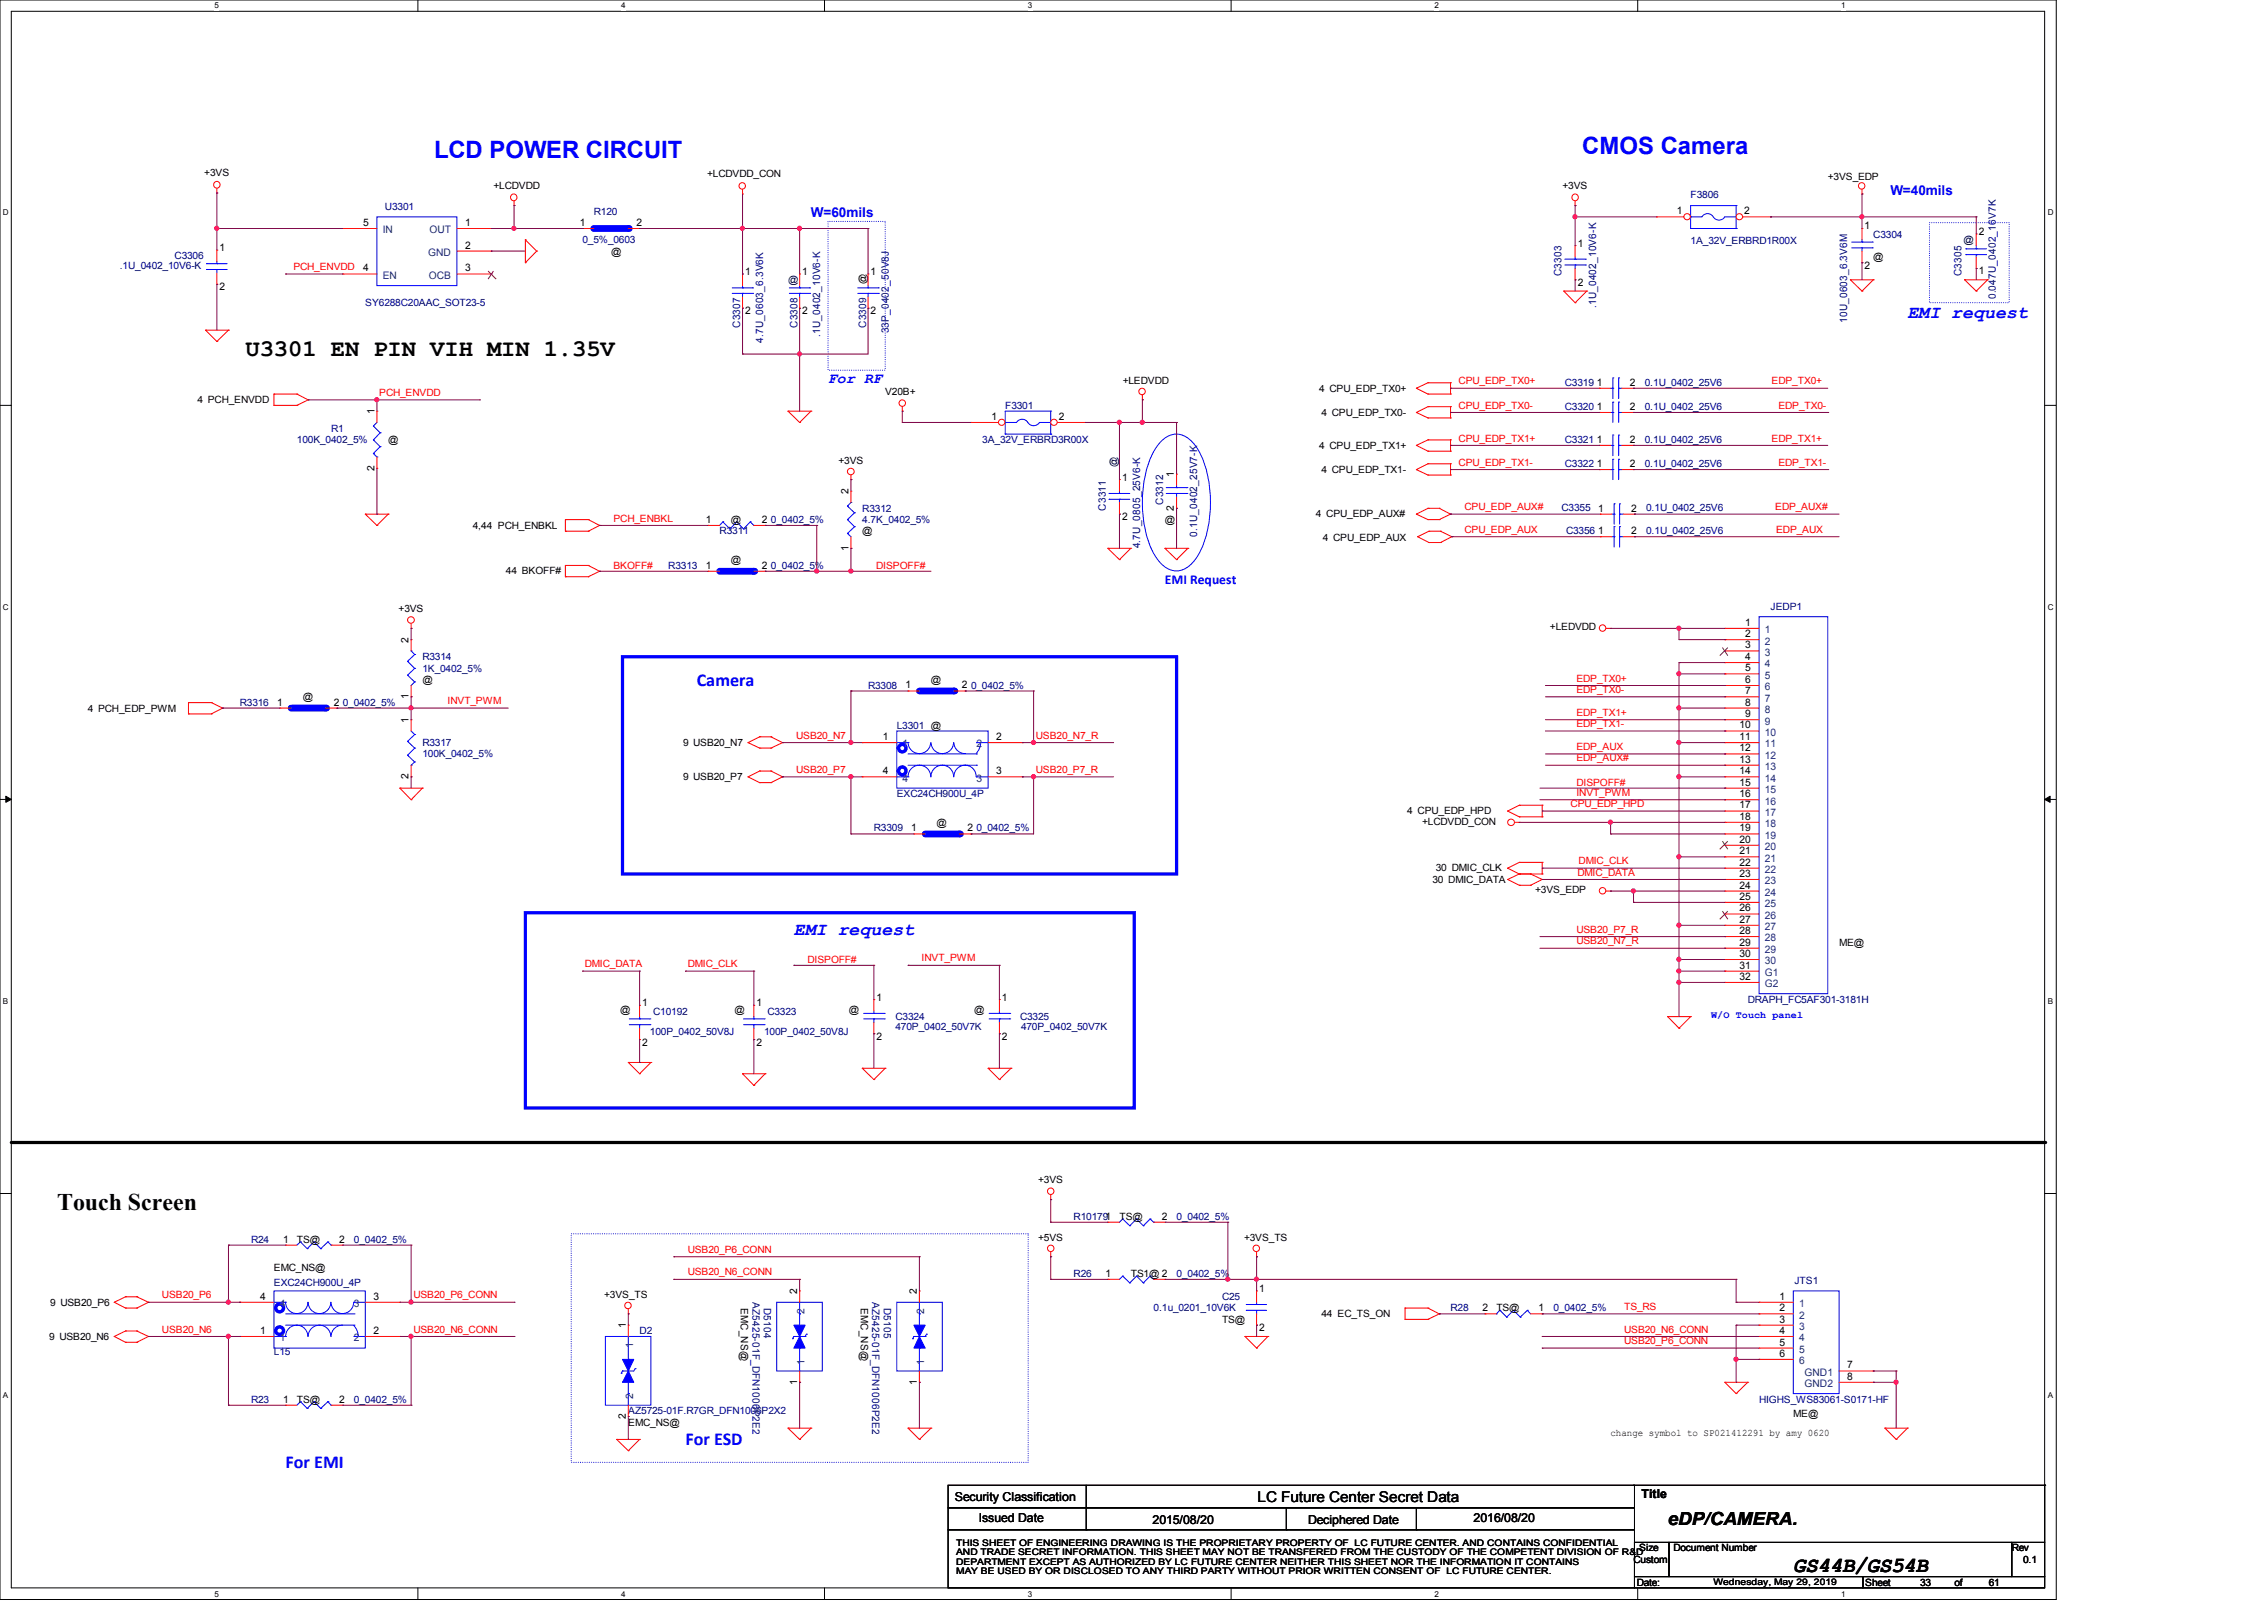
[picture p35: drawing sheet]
<svg xmlns="http://www.w3.org/2000/svg" width="297mm" height="210mm" viewBox="0 0 297 210" stroke-linecap="round" stroke-linejoin="round" font-family="sans-serif">
<defs><g id="words">
<g font-size="3.1" fill="#00f">
<text x="56.9" y="20.7">LCD POWER CIRCUIT</text>
<text x="207.6" y="20.2">CMOS Camera</text>
</g>
<g font-size="3.1">
<text x="32.2" y="46.7">U3301 EN PIN VIH MIN 1.35V</text>
<text x="7.5" y="158.7">Touch Screen</text>
</g>
<text font-size="2.8" x="235.3" y="206.2">GS44B/GS54B</text>
<g font-size="2.4" fill="#00f">
<text x="250.2" y="41.7">EMI request</text>
<text x="91.4" y="89.9">Camera</text>
<text x="104.1" y="122.6">EMI request</text>
<text x="89.9" y="189.6">For ESD</text>
<text x="37.5" y="192.5">For EMI</text>
</g>
<text font-size="2.4" x="218.8" y="200">eDP/CAMERA.</text>
<text font-size="1.9" fill="#00f" x="108.6" y="50.2">For RF</text>
<text font-size="1.9" x="165" y="197">LC Future Center Secret Data</text>
<g font-size="1.8" fill="#00f">
<text x="106.4" y="28.4">W=60mils</text>
<text x="248" y="25.6">W=40mils</text>
<text x="152.8" y="76.6">EMI Request</text>
</g>
<g font-size="1.6">
<text x="125.3" y="196.9">Security Classification</text>
<text x="215.3" y="196.5">Title</text>
<text x="128.4" y="199.7">Issued Date</text>
<text x="151.2" y="199.9">2015/08/20</text>
<text x="171.6" y="199.9">Deciphered Date</text>
<text x="193.3" y="199.7">2016/08/20</text>
</g>
<g font-size="1.4">
<text x="47.6" y="29.6">5</text>
<text x="61" y="29.6">1</text>
<text x="76.1" y="29.6">1</text>
<text x="83.5" y="29.6">2</text>
<text x="220" y="28.1">1</text>
<text x="228.8" y="28.1">2</text>
<text x="28.8" y="32.9">1</text>
<text x="47.6" y="35.6">4</text>
<text x="61" y="32.6">2</text>
<text x="61" y="35.6">3</text>
<text x="207" y="32.3">1</text>
<text x="244.6" y="30.1">1</text>
<text x="244.6" y="35.2">2</text>
<text x="259.6" y="36">1</text>
<text x="259.6" y="30.9">2</text>
<text x="28.8" y="38.1">2</text>
<text x="97.7" y="36.1">1</text>
<text x="97.7" y="41.2">2</text>
<text x="105.2" y="36.1">1</text>
<text x="105.2" y="41.2">2</text>
<text x="114.2" y="36.1">1</text>
<text x="114.2" y="41.2">2</text>
<text x="207" y="37.5">2</text>
<text x="209.5" y="53.8">1</text>
<text x="209.5" y="50.6">1</text>
<text x="213.8" y="53.8">2</text>
<text x="213.8" y="50.6">2</text>
<text x="130" y="55.1">1</text>
<text x="138.9" y="55.1">2</text>
<text x="209.5" y="58.1">1</text>
<text x="213.8" y="58.1">2</text>
<text x="147.2" y="63.1">1</text>
<text x="209.5" y="61.3">1</text>
<text x="213.8" y="61.3">2</text>
<text x="92.6" y="68.6">1</text>
<text x="99.9" y="68.6">2</text>
<text x="147.2" y="68.2">2</text>
<text x="209.6" y="67.1">1</text>
<text x="209.6" y="70.1">1</text>
<text x="214" y="67.1">2</text>
<text x="214" y="70.1">2</text>
<text x="92.6" y="74.6">1</text>
<text x="99.9" y="74.6">2</text>
<text x="228.9" y="82.1">1</text>
<text x="228.9" y="83.6">2</text>
<text x="228.9" y="85">3</text>
<text x="228.9" y="86.6">4</text>
<text x="228.9" y="88.1">5</text>
<text x="228.9" y="89.6">6</text>
<text x="36.4" y="92.5">1</text>
<text x="43.8" y="92.5">2</text>
<text x="118.8" y="90.3">1</text>
<text x="126.2" y="90.3">2</text>
<text x="228.2" y="95.5">10</text>
<text x="228.9" y="91.1">7</text>
<text x="228.9" y="92.5">8</text>
<text x="228.9" y="94.1">9</text>
<text x="115.8" y="97.1">1</text>
<text x="115.8" y="101.6">4</text>
<text x="130.7" y="97.1">2</text>
<text x="130.7" y="101.6">3</text>
<text x="228.2" y="97.1">11</text>
<text x="228.2" y="98.6">12</text>
<text x="228.2" y="100">13</text>
<text x="228.2" y="101.6">14</text>
<text x="228.2" y="103">15</text>
<text x="228.2" y="104.6">16</text>
<text x="228.2" y="106">17</text>
<text x="228.2" y="107.5">18</text>
<text x="119.5" y="109.1">1</text>
<text x="126.9" y="109.1">2</text>
<text x="228.2" y="109.1">19</text>
<text x="228.2" y="110.5">20</text>
<text x="228.2" y="112.1">21</text>
<text x="228.2" y="113.5">22</text>
<text x="228.2" y="115">23</text>
<text x="228.2" y="116.5">24</text>
<text x="228.2" y="118">25</text>
<text x="228.2" y="119.5">26</text>
<text x="228.2" y="121">27</text>
<text x="228.2" y="122.5">28</text>
<text x="228.2" y="124">29</text>
<text x="228.2" y="125.5">30</text>
<text x="84.2" y="132">1</text>
<text x="99.2" y="132">1</text>
<text x="115" y="131.3">1</text>
<text x="131.4" y="131.3">1</text>
<text x="228.2" y="127">31</text>
<text x="228.2" y="128.5">32</text>
<text x="84.2" y="137.2">2</text>
<text x="99.2" y="137.2">2</text>
<text x="115" y="136.4">2</text>
<text x="131.4" y="136.4">2</text>
<text x="152.4" y="160">2</text>
<text x="37.1" y="163">1</text>
<text x="44.5" y="163">2</text>
<text x="145" y="167.5">1</text>
<text x="34.1" y="170.5">4</text>
<text x="49" y="170.5">3</text>
<text x="165.2" y="169.5">1</text>
<text x="194.5" y="172">2</text>
<text x="201.8" y="172">1</text>
<text x="233.4" y="170.5">1</text>
<text x="233.4" y="172">2</text>
<text x="233.4" y="173.5">3</text>
<text x="34.1" y="175">1</text>
<text x="49" y="175">2</text>
<text x="165.2" y="174.6">2</text>
<text x="233.4" y="175">4</text>
<text x="233.4" y="176.5">5</text>
<text x="233.4" y="178">6</text>
<text x="242.3" y="179.5">7</text>
<text x="37.1" y="184">1</text>
<text x="44.5" y="184">2</text>
<text x="242.3" y="181">8</text>
</g>
<g font-size="1.4" fill="#004080">
<text x="50.2" y="30.6">IN</text>
<text x="56.2" y="33.6">GND</text>
<text x="56.3" y="30.6">OUT</text>
<text x="50.2" y="36.6">EN</text>
<text x="56.3" y="36.6">OCB</text>
<text x="231.5" y="83.1">1</text>
<text x="231.5" y="84.5">2</text>
<text x="231.5" y="86">3</text>
<text x="231.5" y="87.5">4</text>
<text x="231.5" y="89">5</text>
<text x="231.5" y="90.6">6</text>
<text x="231.5" y="92">7</text>
<text x="231.5" y="93.5">8</text>
<text x="231.5" y="95">9</text>
<text x="118.4" y="98">1</text>
<text x="128.1" y="98">2</text>
<text x="231.5" y="96.5">10</text>
<text x="231.5" y="98">11</text>
<text x="231.5" y="99.5">12</text>
<text x="231.5" y="101">13</text>
<text x="118.4" y="102.5">4</text>
<text x="128.1" y="102.5">3</text>
<text x="231.5" y="102.5">14</text>
<text x="231.5" y="104">15</text>
<text x="231.5" y="105.5">16</text>
<text x="231.5" y="107">17</text>
<text x="231.5" y="108.5">18</text>
<text x="231.5" y="110">19</text>
<text x="231.5" y="111.5">20</text>
<text x="231.5" y="113">21</text>
<text x="231.5" y="114.5">22</text>
<text x="231.5" y="116">23</text>
<text x="231.5" y="117.5">24</text>
<text x="231.5" y="119">25</text>
<text x="231.5" y="120.5">26</text>
<text x="231.5" y="122">27</text>
<text x="231.5" y="123.5">28</text>
<text x="231.5" y="125">29</text>
<text x="231.5" y="126.5">30</text>
<text x="231.5" y="128">G1</text>
<text x="231.5" y="129.5">G2</text>
<text x="36.7" y="171.5">4</text>
<text x="46.4" y="171.5">3</text>
<text x="236" y="171.5">1</text>
<text x="236" y="173">2</text>
<text x="36.7" y="175.9">1</text>
<text x="46.4" y="175.9">2</text>
<text x="236" y="174.5">3</text>
<text x="236" y="175.9">4</text>
<text x="236" y="177.5">5</text>
<text x="236" y="178.9">6</text>
<text x="236.7" y="180.5">GND1</text>
<text x="236.7" y="181.9">GND2</text>
</g>
<g font-size="1.3">
<text x="26.8" y="23">+3VS</text>
<text x="92.8" y="23.2">+LCDVDD_CON</text>
<text x="239.8" y="23.7">+3VS_EDP</text>
<text x="64.7" y="24.8">+LCDVDD</text>
<text x="205" y="24.8">+3VS</text>
<text x="80.2" y="33.4">@</text>
<text x="245.7" y="34.1">@</text>
<text x="113.6" y="37.3" transform="rotate(-90 113.6 37.3)">@</text>
<text x="25.9" y="52.9">4 PCH_ENVDD</text>
<text x="116.1" y="51.8">V20B+</text>
<text x="147.3" y="50.3">+LEDVDD</text>
<text x="173.1" y="51.4">4 CPU_EDP_TX0+</text>
<text x="49.1" y="54.4" transform="rotate(-90 49.1 54.4)">1</text>
<text x="50.9" y="58.1">@</text>
<text x="173.1" y="58.9">4 CPU_EDP_TX1+</text>
<text x="173.4" y="54.5">4 CPU_EDP_TX0-</text>
<text x="49.1" y="61.8" transform="rotate(-90 49.1 61.8)">2</text>
<text x="110" y="60.8">+3VS</text>
<text x="111.3" y="64.9" transform="rotate(-90 111.3 64.9)">2</text>
<text x="154" y="62.6" transform="rotate(-90 154 62.6)">1</text>
<text x="173.4" y="62">4 CPU_EDP_TX1-</text>
<text x="62" y="69.3">4,44 PCH_ENBKL</text>
<text x="95.9" y="68.6">@</text>
<text x="113.1" y="70.1">@</text>
<text x="152.8" y="68.6">@</text>
<text x="154" y="67" transform="rotate(-90 154 67)">2</text>
<text x="172.6" y="67.9">4 CPU_EDP_AUX#</text>
<text x="173.5" y="71">4 CPU_EDP_AUX</text>
<text x="66.4" y="75.4">44 BKOFF#</text>
<text x="95.9" y="73.9">@</text>
<text x="111.3" y="72.2" transform="rotate(-90 111.3 72.2)">1</text>
<text x="52.3" y="80.3">+3VS</text>
<text x="203.3" y="82.7">+LEDVDD</text>
<text x="53.6" y="84.3" transform="rotate(-90 53.6 84.3)">2</text>
<text x="55.4" y="89.6">@</text>
<text x="122.1" y="89.6">@</text>
<text x="11.5" y="93.3">4 PCH_EDP_PWM</text>
<text x="39.7" y="91.8">@</text>
<text x="53.6" y="94.8" transform="rotate(-90 53.6 94.8)">1</text>
<text x="53.6" y="91.7" transform="rotate(-90 53.6 91.7)">1</text>
<text x="89.6" y="97.8">9 USB20_N7</text>
<text x="53.6" y="102.2" transform="rotate(-90 53.6 102.2)">2</text>
<text x="89.6" y="102.3">9 USB20_P7</text>
<text x="184.6" y="106.8">4 CPU_EDP_HPD</text>
<text x="122.9" y="108.3">@</text>
<text x="186.6" y="108.2">+LCDVDD_CON</text>
<text x="187.9" y="115.8">30 DMIC_DATA</text>
<text x="188.3" y="114.3">30 DMIC_CLK</text>
<text x="201.4" y="117.2">+3VS_EDP</text>
<text x="241.3" y="124">ME@</text>
<text x="81.4" y="132.9">@</text>
<text x="96.4" y="132.9">@</text>
<text x="111.3" y="132.9">@</text>
<text x="127.8" y="132.9">@</text>
<text x="136.2" y="155.2">+3VS</text>
<text x="146.9" y="160">TS@</text>
<text x="35.9" y="166.8">EMC_NS@</text>
<text x="38.9" y="163">TS@</text>
<text x="136.2" y="162.7">+5VS</text>
<text x="148.3" y="167.5">TS1@ 2</text>
<text x="163.2" y="162.7">+3VS_TS</text>
<text x="6.6" y="171.3">9 USB20_P6</text>
<text x="79.2" y="170.2">+3VS_TS</text>
<text x="97.2" y="171.6" transform="rotate(90 97.2 171.6)">EMC_NS@</text>
<text x="104.6" y="169.8" transform="rotate(-90 104.6 169.8)">2</text>
<text x="112.9" y="171.6" transform="rotate(90 112.9 171.6)">EMC_NS@</text>
<text x="120.3" y="169.8" transform="rotate(-90 120.3 169.8)">2</text>
<text x="160.3" y="173.5">TS@</text>
<text x="173.4" y="172.8">44 EC_TS_ON</text>
<text x="196.3" y="172">TS@</text>
<text x="6.4" y="175.8">9 USB20_N6</text>
<text x="82.1" y="174.2" transform="rotate(-90 82.1 174.2)">1</text>
<text x="38.9" y="184">TS@</text>
<text x="104.6" y="181.7" transform="rotate(-90 104.6 181.7)">1</text>
<text x="120.3" y="181.7" transform="rotate(-90 120.3 181.7)">1</text>
<text x="235.2" y="185.9">ME@</text>
<text x="82.1" y="186.1" transform="rotate(-90 82.1 186.1)">2</text>
<text x="82.4" y="187">EMC_NS@</text>
<text x="211.3" y="188.4">change symbol to SP021412291 by amy 0620</text>
<text x="215.1" y="203.5">Size</text>
<text x="219.5" y="203.5">Document Number</text>
<text x="263.9" y="203.5">Rev</text>
<text x="214.3" y="205">Custom</text>
<text x="214.7" y="208">Date:</text>
<text x="244.7" y="208">Sheet</text>
<text x="251.9" y="208">33</text>
<text x="256.4" y="208">of</text>
<text x="260.9" y="208">61</text>
<text x="265.4" y="205">0.1</text>
</g>
<g font-size="1.3" fill="#000080">
<text x="50.5" y="27.6">U3301</text>
<text x="77.9" y="28.2">R120</text>
<text x="221.8" y="25.9">F3806</text>
<text x="15.7" y="35.3">.1U_0402_10V6-K</text>
<text x="22.9" y="34">C3306</text>
<text x="76.4" y="31.9">0_5%_0603</text>
<text x="221.8" y="32">1A_32V_ERBRD1R00X</text>
<text x="245.7" y="31.2">C3304</text>
<text x="47.9" y="40.1">SY6288C20AAC_SOT23-5</text>
<text x="204.9" y="36.2" transform="rotate(-90 204.9 36.2)">C3303</text>
<text x="209.4" y="40.4" transform="rotate(-90 209.4 40.4)">.1U_0402_10V6-K</text>
<text x="257.3" y="36.2" transform="rotate(-90 257.3 36.2)">C3305</text>
<text x="261.8" y="39.2" transform="rotate(-90 261.8 39.2)">0.047U_0402_16V7K</text>
<text x="97.1" y="43" transform="rotate(-90 97.1 43)">C3307</text>
<text x="100.1" y="45" transform="rotate(-90 100.1 45)">4.7U_0603_6.3V6K</text>
<text x="104.6" y="43" transform="rotate(-90 104.6 43)">C3308</text>
<text x="107.6" y="44.2" transform="rotate(-90 107.6 44.2)">.1U_0402_10V6-K</text>
<text x="113.6" y="43" transform="rotate(-90 113.6 43)">C3309</text>
<text x="116.6" y="43.7" transform="rotate(-90 116.6 43.7)">33P_0402_50V8J</text>
<text x="242.3" y="42.4" transform="rotate(-90 242.3 42.4)">10U_0603_6.3V6M</text>
<text x="131.9" y="53.6">F3301</text>
<text x="205.3" y="53.8">C3320</text>
<text x="205.3" y="50.6">C3319</text>
<text x="215.8" y="53.8">0.1U_0402_25V6</text>
<text x="215.8" y="50.6">0.1U_0402_25V6</text>
<text x="38.9" y="58.1">100K_0402_5%</text>
<text x="43.4" y="56.6">R1</text>
<text x="128.9" y="58.1">3A_32V_ERBRD3R00X</text>
<text x="205.3" y="58.1">C3321</text>
<text x="215.8" y="58.1">0.1U_0402_25V6</text>
<text x="205.3" y="61.3">C3322</text>
<text x="215.8" y="61.3">0.1U_0402_25V6</text>
<text x="94.4" y="70.1">R3311</text>
<text x="101.1" y="68.6">0_0402_5%</text>
<text x="113.1" y="67.1">R3312</text>
<text x="113.1" y="68.6">4.7K_0402_5%</text>
<text x="145.1" y="67" transform="rotate(-90 145.1 67)">C3311</text>
<text x="149.6" y="71.9" transform="rotate(-90 149.6 71.9)">4.7U_0805_25V6-K</text>
<text x="152.6" y="66.2" transform="rotate(-90 152.6 66.2)">C3312</text>
<text x="157.1" y="70.4" transform="rotate(-90 157.1 70.4)">0.1U_0402_25V7-K</text>
<text x="204.9" y="67">C3355</text>
<text x="205.4" y="70.1">C3356</text>
<text x="215.9" y="67">0.1U_0402_25V6</text>
<text x="215.9" y="70.1">0.1U_0402_25V6</text>
<text x="87.7" y="74.6">R3313</text>
<text x="101.1" y="74.6">0_0402_5%</text>
<text x="232.3" y="80">JEDP1</text>
<text x="55.4" y="86.6">R3314</text>
<text x="55.4" y="88.1">1K_0402_5%</text>
<text x="31.5" y="92.6">R3316</text>
<text x="45" y="92.6">0_0402_5%</text>
<text x="113.9" y="90.3">R3308</text>
<text x="117.6" y="95.6">L3301 @</text>
<text x="127.4" y="90.3">0_0402_5%</text>
<text x="55.4" y="97.8">R3317</text>
<text x="55.4" y="99.3">100K_0402_5%</text>
<text x="117.6" y="104.6">EXC24CH900U_4P</text>
<text x="114.6" y="109.1">R3309</text>
<text x="128.1" y="109.1">0_0402_5%</text>
<text x="229.3" y="131.5">DRAPH_FC5AF301-3181H</text>
<text x="85.3" y="135.8">100P_0402_50V8J</text>
<text x="85.7" y="133.2">C10192</text>
<text x="100.2" y="135.8">100P_0402_50V8J</text>
<text x="100.7" y="133.2">C3323</text>
<text x="117.5" y="133.8">C3324</text>
<text x="117.5" y="135.1">470P_0402_50V7K</text>
<text x="133.8" y="133.8">C3325</text>
<text x="133.9" y="135.1">470P_0402_50V7K</text>
<text x="140.8" y="160">R101791</text>
<text x="154.3" y="160">0_0402_5%</text>
<text x="32.9" y="163">R24</text>
<text x="46.4" y="163">0_0402_5%</text>
<text x="140.8" y="167.5">R26</text>
<text x="154.3" y="167.5">0_0402_5%</text>
<text x="35.9" y="168.7">EXC24CH900U_4P</text>
<text x="98.7" y="170.8" transform="rotate(90 98.7 170.8)">AZ5425-01F_DFN1006P2E2</text>
<text x="100.2" y="171.6" transform="rotate(90 100.2 171.6)">D5104</text>
<text x="114.4" y="170.8" transform="rotate(90 114.4 170.8)">AZ5425-01F_DFN1006P2E2</text>
<text x="116" y="171.6" transform="rotate(90 116 171.6)">D5105</text>
<text x="151.3" y="172">0.1u_0201_10V6K</text>
<text x="160.3" y="170.5">C25</text>
<text x="190.3" y="172">R28</text>
<text x="203.8" y="172">0_0402_5%</text>
<text x="235.4" y="168.4">JTS1</text>
<text x="35.9" y="177.7">L15</text>
<text x="83.9" y="175">D2</text>
<text x="32.9" y="184">R23</text>
<text x="46.4" y="184">0_0402_5%</text>
<text x="82.4" y="185.5">AZ5725-01F.R7GR_DFN1006P2X2</text>
<text x="230.8" y="184">HIGHS_WS83061-S0171-HF</text>
</g>
<g font-size="1.3" fill="#f00">
<text x="38.5" y="35.4">PCH_ENVDD</text>
<text x="49.7" y="51.9">PCH_ENVDD</text>
<text x="191.3" y="53.6">CPU_EDP_TX0-</text>
<text x="191.3" y="50.4">CPU_EDP_TX0+</text>
<text x="232.4" y="50.4">EDP_TX0+</text>
<text x="233.3" y="53.6">EDP_TX0-</text>
<text x="191.3" y="57.9">CPU_EDP_TX1+</text>
<text x="232.4" y="57.9">EDP_TX1+</text>
<text x="191.3" y="61.1">CPU_EDP_TX1-</text>
<text x="233.3" y="61.1">EDP_TX1-</text>
<text x="80.5" y="68.4">PCH_ENBKL</text>
<text x="192.1" y="66.9">CPU_EDP_AUX#</text>
<text x="192.1" y="69.9">CPU_EDP_AUX</text>
<text x="232.9" y="66.9">EDP_AUX#</text>
<text x="233" y="69.9">EDP_AUX</text>
<text x="80.5" y="74.6">BKOFF#</text>
<text x="114.9" y="74.6">DISPOFF#</text>
<text x="206.8" y="89.4">EDP_TX0+</text>
<text x="58.7" y="92.4">INVT_PWM</text>
<text x="206.8" y="90.9">EDP_TX0-</text>
<text x="206.8" y="93.9">EDP_TX1+</text>
<text x="206.8" y="95.4">EDP_TX1-</text>
<text x="104.4" y="96.9">USB20_N7</text>
<text x="104.4" y="101.4">USB20_P7</text>
<text x="135.9" y="96.9">USB20_N7_R</text>
<text x="135.9" y="101.4">USB20_P7_R</text>
<text x="206.8" y="98.4">EDP_AUX</text>
<text x="206.8" y="99.9">EDP_AUX#</text>
<text x="206" y="105.9">CPU_EDP_HPD</text>
<text x="206.8" y="103.1">DISPOFF#</text>
<text x="206.8" y="104.4">INVT_PWM</text>
<text x="207.1" y="113.4">DMIC_CLK</text>
<text x="206.9" y="114.9">DMIC_DATA</text>
<text x="206.8" y="122.3">USB20_P7_R</text>
<text x="206.8" y="123.9">USB20_N7_R</text>
<text x="76.7" y="126.9">DMIC_DATA</text>
<text x="90.2" y="126.9">DMIC_CLK</text>
<text x="105.9" y="126.3">DISPOFF#</text>
<text x="120.9" y="126.1">INVT_PWM</text>
<text x="90.2" y="167.3">USB20_N6_CONN</text>
<text x="90.2" y="164.3">USB20_P6_CONN</text>
<text x="21.3" y="170.3">USB20_P6</text>
<text x="54.2" y="170.3">USB20_P6_CONN</text>
<text x="213.1" y="171.8">TS_RS</text>
<text x="21.3" y="174.8">USB20_N6</text>
<text x="54.2" y="174.8">USB20_N6_CONN</text>
<text x="213.1" y="176.3">USB20_P6_CONN</text>
<text x="213.1" y="174.8">USB20_N6_CONN</text>
</g>
<g font-size="1.3" fill="#000040">
<text x="257.6" y="31.9">@</text>
<text x="103.4" y="37.1">@</text>
<text x="146.6" y="61.3" transform="rotate(-90 146.6 61.3)">@</text>
</g>
<text font-size="1.3" fill="#00f" x="224.5" y="133.5">W/O Touch panel</text>
<g font-size="1.3" fill="#004080">
<text x="105.5" y="172.3" transform="rotate(-90 105.5 172.3)">2</text>
<text x="121.2" y="172.3" transform="rotate(-90 121.2 172.3)">2</text>
<text x="83.1" y="176.8" transform="rotate(-90 83.1 176.8)">1</text>
<text x="105.5" y="179.1" transform="rotate(-90 105.5 179.1)">1</text>
<text x="121.2" y="179.1" transform="rotate(-90 121.2 179.1)">1</text>
<text x="83.1" y="183.6" transform="rotate(-90 83.1 183.6)">2</text>
</g>
<g font-size="1.2">
<text x="125.4" y="202.8">THIS SHEET OF ENGINEERING DRAWING IS THE PROPRIETARY PROPERTY OF LC FUTURE CENTER. AND CONTAINS CONFIDENTIAL</text>
<text x="125.4" y="204">AND TRADE SECRET INFORMATION. THIS SHEET MAY NOT BE TRANSFERED FROM THE CUSTODY OF THE COMPETENT DIVISION OF R&amp;D</text>
<text x="125.4" y="205.2">DEPARTMENT EXCEPT AS AUTHORIZED BY LC FUTURE CENTER NEITHER THIS SHEET NOR THE INFORMATION IT CONTAINS</text>
<text x="125.4" y="206.5">MAY BE USED BY OR DISCLOSED TO ANY THIRD PARTY WITHOUT PRIOR WRITTEN CONSENT OF LC FUTURE CENTER.</text>
<text x="224.8" y="207.9">Wednesday, May 29, 2019</text>
</g>
<g font-size="1.1">
<text x="28.2" y="1.1">5</text>
<text x="81.5" y="1.1">4</text>
<text x="134.8" y="1.1">3</text>
<text x="188.2" y="1.1">2</text>
<text x="241.5" y="1.1">1</text>
<text x=".4" y="28.3">D</text>
<text x="268.6" y="28.3">D</text>
<text x=".4" y="79.9">C</text>
<text x="268.6" y="79.9">C</text>
<text x=".4" y="131.6">B</text>
<text x="268.6" y="131.6">B</text>
<text x=".4" y="183.3">A</text>
<text x="268.6" y="183.3">A</text>
<text x="28.2" y="209.4">5</text>
<text x="81.5" y="209.4">4</text>
<text x="134.8" y="209.4">3</text>
<text x="188.2" y="209.4">2</text>
<text x="241.5" y="209.4">1</text>
</g>
</g></defs>
<path d="M0 0h269.7v209.8h-269.7zM1.5 1.5h266.7v206.8h-266.7z" fill="none" stroke="#000" stroke-width=".13"/>
<g fill="#fff">
<path d="M28.2 .2h.5v1.2h-.5z"/>
<path d="M28.2 208.4h.5v1.2h-.5z"/>
</g>
<path d="M54.8 0v1.5M54.8 208.3v1.5" fill="none" stroke="#000" stroke-width=".13"/>
<g fill="#fff">
<path d="M81.5 .2h.6v1.2h-.6z"/>
<path d="M81.5 208.4h.6v1.2h-.6z"/>
</g>
<path d="M108.2 0v1.5M108.2 208.3v1.5" fill="none" stroke="#000" stroke-width=".13"/>
<g fill="#fff">
<path d="M134.8 .2h.6v1.2h-.6z"/>
<path d="M134.8 208.4h.6v1.2h-.6z"/>
</g>
<path d="M161.5 0v1.5M161.5 208.3v1.5" fill="none" stroke="#000" stroke-width=".13"/>
<g fill="#fff">
<path d="M188.2 .2h.6v1.2h-.6z"/>
<path d="M188.2 208.4h.6v1.2h-.6z"/>
</g>
<path d="M214.8 0v1.5M214.8 208.3v1.5" fill="none" stroke="#000" stroke-width=".13"/>
<g fill="#fff">
<path d="M241.5 .2h.6v1.2h-.6z"/>
<path d="M241.5 208.4h.6v1.2h-.6z"/>
<path d="M.4 27.3h.7v1.2h-.7z"/>
<path d="M268.6 27.3h.8v1.2h-.8z"/>
<path d="M.4 79h.7v1.2h-.7z"/>
<path d="M268.6 79h.8v1.2h-.8z"/>
</g>
<path d="M0 53.2h1.5M268.2 53.2h1.5" fill="none" stroke="#000" stroke-width=".13"/>
<g fill="#fff">
<path d="M.4 130.7h.7v1.2h-.7z"/>
<path d="M268.6 130.7h.7v1.2h-.7z"/>
</g>
<path d="M0 104.9h1.5M268.2 104.9h1.5" fill="none" stroke="#000" stroke-width=".13"/>
<path d="M.8 104.4l.7 .5-.7 .3zM268.2 104.9l.7-.5v.8z" fill="#000" stroke="#000" stroke-width=".13"/>
<g fill="#fff">
<path d="M.4 182.4h.7v1.2h-.7z"/>
<path d="M268.6 182.4h.7v1.2h-.7z"/>
</g>
<g fill="none" stroke="#000" stroke-width=".13">
<path d="M0 156.5h1.5M268.2 156.5h1.5M124.4 194.8h90v3h-90zM124.4 197.8h90v2.9h-90zM142.5 197.8h.1M142.5 194.8v5.9M168.7 197.8v2.9M185.8 197.8v2.9M214.3 194.8h53.9M268.2 194.8h.1M268.2 194.8v7.5M124.4 200.7h90v7.6h-90z"/>
<path d="M142.5 200.7h.1M168.7 200.7h.1M185.8 200.7h.1M214.4 202.3h4.5v4.5h-4.5zM214.4 206.8h30v1.5h-30zM218.9 202.3h45v4.5h-45zM244.4 206.8h23.8v1.5h-23.8zM263.9 202.3h4.3v4.5h-4.3z"/>
</g>
<path d="M81.7 86.1h72.6v28.5h-72.6zM68.9 119.7h79.9v25.6h-79.9z" fill="none" stroke="#00f" stroke-width=".42"/>
<path d="M152.4 57.8a2.54 2.54 0 0 1 3.8 0 9.7 9.7 0 0 1 2.4 5.5 15.4 15.4 0 0 1-1.3 9.4 3.8 3.8 0 0 1-3 2.2 3.2 3.2 0 0 1-2.4-1.5 13.7 13.7 0 0 1-2-8.8 12 12 0 0 1 2-6.2z" fill="none" stroke="#00f" stroke-width=".13"/>
<path d="M108.6 29h7.5v19.6h-7.5zM253.1 29.2h10.5v10.5h-10.5zM74.9 161.8h60v30h-60z" fill="none" stroke="#00f" stroke-width=".13" stroke-dasharray="0 .3"/>
<path d="M1.5 149.9h266.7" fill="none" stroke="#000" stroke-width=".42"/>
<circle cx="268.2" cy="149.9" r=".21" fill="#000"/>
<g fill="none" stroke="#f00" stroke-width=".13">
<path d="M28.4 25.3h.1M28.4 24.7v.6M67.4 27h.1M67.4 26.4v.6M68.9 31.5h.1M68.9 34.5h.1M68.9 31.5v3M68.9 31.5l1.5 1.4M70.4 32.9h.1M70.4 32.9l-1.5 1.6M97.4 25.4h.1M97.4 24.8v.6"/>
<path d="M205.1 38.2h.1M205.1 38.2h3.1M205.1 38.2l1.5 1.5M206.6 39.7h.1M206.6 27h.1M206.6 26.4v.6M208.2 38.2h.1M208.2 38.2l-1.6 1.5M242.7 36.7h.1M242.7 36.7h3M242.7 36.7l1.6 1.5M244.3 38.2h.1"/>
<path d="M244.3 25.4h.1M244.3 24.8v.6M245.7 36.7h.1M245.7 36.7l-1.4 1.5M257.7 36.7h.1M257.7 36.7h3M257.7 36.7l1.5 1.5M259.2 38.2h.1M260.7 36.7h.1M260.7 36.7l-1.5 1.5M27 43.3h.1M27 43.3h3"/>
<path d="M27 43.3l1.4 1.5M28.4 44.8h.1M30 43.3h.1M30 43.3l-1.6 1.5M35.9 51.7h.1M35.9 53.2h.1M35.9 53.2h3M35.9 51.7h3M35.9 51.7v1.5M38.9 53.2h.1M38.9 51.7h.1M38.9 51.7l1.5 .8"/>
<path d="M40.4 52.5h.1M40.4 52.5l-1.5 .7M103.4 53.9h.1M103.4 53.9h3M103.4 53.9l1.5 1.5M104.9 55.4h.1M106.4 53.9h.1M106.4 53.9l-1.5 1.5M118.4 53.9h.1M118.4 53.3v.6M149.9 52.5h.1M149.9 51.8v.7"/>
<path d="M185.8 54.1h.1M185.8 50.9h.1M185.8 58.4h.1M185.8 54.1l1.5 .7M185.8 50.9l1.5 .8M185.8 58.4l1.5 .8M187.3 53.3h.1M187.3 54.8h.1M187.3 50.2h.1M187.3 51.7h.1M187.3 57.7h.1M187.3 59.2h.1"/>
<path d="M187.3 51.7h3M187.3 53.3h3M187.3 53.3l-1.5 .8M187.3 54.8h3M187.3 50.2h3M187.3 50.2l-1.5 .7M187.3 57.7h3M187.3 57.7l-1.5 .7M187.3 59.2h3M190.3 54.8h.1M190.3 53.3h.1M190.3 51.7h.1"/>
<path d="M190.3 50.2h.1M190.3 59.2h.1M190.3 57.7h.1M190.3 50.2v1.5M190.3 53.3v1.5M190.3 57.7v1.5M47.9 67.4h.1M47.9 67.4h3M47.9 67.4l1.5 1.5M49.4 68.9h.1M50.9 67.4h.1M50.9 67.4l-1.5 1.5"/>
<path d="M74.2 74.2h.1M74.2 75.6h.1M74.2 69.7h.1M74.2 68.2h.1M74.2 75.6h3M74.2 74.2h3M74.2 68.2v1.5M74.2 74.2v1.4M74.2 68.2h3M74.2 69.7h3M77.2 75.6h.1M77.2 74.2h.1"/>
<path d="M77.2 68.2h.1M77.2 69.7h.1M77.2 74.2l1.5 .7M77.2 68.2l1.5 .7M78.7 74.9h.1M78.7 68.9h.1M78.7 74.9l-1.5 .7M78.7 68.9l-1.5 .8M111.6 62.9h.1M111.6 62.3v.6M145.3 71.9h.1M145.3 71.9h3"/>
<path d="M145.3 71.9l1.6 1.5M146.9 73.4h.1M148.3 71.9h.1M148.3 71.9l-1.4 1.5M152.8 71.9h.1M152.8 71.9h3M152.8 71.9l1.5 1.5M154.3 73.4h.1M155.8 71.9h.1M155.8 71.9l-1.5 1.5M185.8 67.4h.1M185.8 61.6h.1"/>
<path d="M185.8 67.4l1.5 .8M185.8 61.6l1.5 .7M186 70.4h.1M186 70.4l1.5 .8M187.3 66.7h.1M187.3 68.2h.1M187.3 60.8h.1M187.3 62.3h.1M187.3 68.2h1.5M187.3 66.7h1.5M187.3 66.7l-1.5 .7M187.3 60.8h3"/>
<path d="M187.3 60.8l-1.5 .8M187.3 62.3h3M187.5 69.7h.1M187.5 71.2h.1M187.5 69.7h1.5M187.5 69.7l-1.5 .7M187.5 71.2h1.5M188.8 66.7h.1M188.8 68.2h.1M188.8 66.7l1.5 .7M189 69.7h.1M189 71.2h.1"/>
<path d="M189 69.7l1.5 .7M190.3 67.4h.1M190.3 62.3h.1M190.3 60.8h.1M190.3 60.8v1.5M190.3 67.4l-1.5 .8M190.5 70.4h.1M190.5 70.4l-1.5 .8M24.7 93.6h.1M24.7 92.2h.1M24.7 92.2h3M24.7 93.6h3"/>
<path d="M24.7 92.2v1.4M27.7 92.2h.1M27.7 93.6h.1M27.7 92.2l1.5 .7M29.2 92.9h.1M29.2 92.9l-1.5 .7M53.9 82.4h.1M53.9 81.8v.6M98.1 97.4h.1M98.1 97.4l1.6 .7M99.7 96.6h.1M99.7 98.1h.1"/>
<path d="M99.7 96.6l-1.6 .8M99.7 96.6h1.4M99.7 98.1h1.4M101.1 96.6h.1M101.1 98.1h.1M101.1 96.6l1.6 .8M102.7 97.4h.1M102.7 97.4l-1.6 .7M210.7 82.4h.6M211.3 82.4h.1M52.5 103.4h.1M52.5 103.4h2.9"/>
<path d="M52.5 103.4l1.4 1.5M53.9 104.9h.1M55.4 103.4h.1M55.4 103.4l-1.5 1.5M98.1 101.9h.1M98.1 101.9l1.6 .8M99.7 101.1h.1M99.7 102.7h.1M99.7 101.1l-1.6 .8M99.7 101.1h1.4M99.7 102.7h1.4M101.1 101.1h.1"/>
<path d="M101.1 102.7h.1M101.1 101.1l1.6 .8M102.7 101.9h.1M102.7 101.9l-1.6 .8M197.8 106.4h.1M197.8 113.9h.1M197.8 115.4h.1M197.8 106.4l1.5 .7M197.8 113.9l1.5 .7M197.8 115.4l1.5 .7M198.7 107.9h.6M199.3 105.6h.1"/>
<path d="M199.3 107.1h.1M199.3 113.1h.1M199.3 114.6h.1M199.3 116.1h.1M199.3 107.9h.1M199.3 105.6h3M199.3 105.6l-1.5 .8M199.3 107.1h3M199.3 113.1h3M199.3 113.1l-1.5 .8M199.3 114.6h3M199.3 114.6l-1.5 .8"/>
<path d="M199.3 116.1h1.5M200.8 114.6h.1M200.8 116.1h.1M200.8 114.6l1.5 .8M202.3 107.1h.1M202.3 105.6h.1M202.3 114.6h.1M202.3 113.1h.1M202.3 115.4h.1M202.3 105.6v1.5M202.3 113.1v1.5M202.3 115.4l-1.5 .7"/>
<path d="M210.7 116.9h.6M211.3 116.9h.1M82.4 139.4h.1M82.4 139.4h3M82.4 139.4l1.5 1.4M85.4 139.4h.1M85.4 139.4l-1.5 1.4M218.8 133.3h.1M218.8 133.3h3M218.8 133.3l1.5 1.6M220.3 134.9h.1M221.8 133.3h.1"/>
<path d="M221.8 133.3l-1.5 1.6M83.9 140.8h.1M97.4 140.8h.1M97.4 140.8h3M97.4 140.8l1.5 1.6M98.9 142.4h.1M100.4 140.8h.1M100.4 140.8l-1.5 1.6M113.1 140.1h.1M113.1 140.1h3M113.1 140.1l1.5 1.5M114.6 141.6h.1"/>
<path d="M116.1 140.1h.1M116.1 140.1l-1.5 1.5M129.6 140.1h.1M129.6 140.1h3M129.6 140.1l1.5 1.5M131.1 141.6h.1M132.6 140.1h.1M132.6 140.1l-1.5 1.5M137.8 157.4h.1M137.8 156.7v.7M15 170.8h.1M15 175.3h.1"/>
<path d="M15 170.8l1.5 .8M15 175.3l1.5 .8M16.5 170.1h.1M16.5 171.6h.1M16.5 174.6h.1M16.5 176.1h.1M16.5 170.1h1.4M16.5 170.1l-1.5 .7M16.5 171.6h1.4M16.5 174.6h1.4M16.5 174.6l-1.5 .7M16.5 176.1h1.4"/>
<path d="M17.9 170.1h.1M17.9 171.6h.1M17.9 174.6h.1M17.9 176.1h.1M17.9 170.1l1.6 .7M17.9 174.6l1.6 .7M19.5 170.8h.1M19.5 175.3h.1M19.5 170.8l-1.6 .8M19.5 175.3l-1.6 .8M82.4 172.3h.1M82.4 171.7v.6"/>
<path d="M137.8 164.8h.1M137.8 164.2v.6M163.3 175.3h.1M163.3 175.3h3M163.3 175.3l1.5 1.5M164.8 176.8h.1M164.8 164.8h.1M164.8 164.2v.6M166.3 175.3h.1M166.3 175.3l-1.5 1.5M184.3 173.1h.1M184.3 171.6h.1"/>
<path d="M184.3 171.6h3M184.3 173.1h3M184.3 171.6v1.5M187.3 171.6h.1M187.3 173.1h.1M187.3 171.6l1.5 .7M188.8 172.3h.1M188.8 172.3l-1.5 .8M80.9 188.8h.1M80.9 188.8h3M80.9 188.8l1.5 1.5M82.4 190.3h.1"/>
<path d="M83.9 188.8h.1M83.9 188.8l-1.5 1.5M103.4 187.3h.1M103.4 187.3h3M103.4 187.3l1.5 1.5M104.9 188.8h.1M106.4 187.3h.1M106.4 187.3l-1.5 1.5M119.1 187.3h.1M119.1 187.3h3M119.1 187.3l1.5 1.5M120.6 188.8h.1"/>
<path d="M122.1 187.3h.1M122.1 187.3l-1.5 1.5M226.3 181.3h.1M226.3 181.3h3M226.3 181.3l1.5 1.5M227.8 182.8h.1M229.3 181.3h.1M229.3 181.3l-1.5 1.5M247.3 187.3h.1M247.3 187.3h2.9M247.3 187.3l1.5 1.5M248.8 188.8h.1"/>
<path d="M250.2 187.3h.1M250.2 187.3l-1.4 1.5"/>
<circle cx="28.4" cy="24.2" r=".43"/>
<circle cx="67.4" cy="25.9" r=".43"/>
<circle cx="97.4" cy="24.4" r=".42"/>
<circle cx="206.6" cy="25.9" r=".43"/>
<circle cx="244.2" cy="24.4" r=".42"/>
<circle cx="118.4" cy="52.9" r=".42"/>
<circle cx="149.8" cy="51.4" r=".42"/>
<circle cx="111.6" cy="61.8" r=".43"/>
<circle cx="53.9" cy="81.3" r=".43"/>
<circle cx="210.2" cy="82.4" r=".42"/>
<circle cx="198.2" cy="107.9" r=".43"/>
<circle cx="210.2" cy="116.8" r=".42"/>
<circle cx="137.8" cy="156.3" r=".42"/>
<circle cx="82.4" cy="171.2" r=".42"/>
<circle cx="137.8" cy="163.7" r=".42"/>
<circle cx="164.8" cy="163.7" r=".42"/>
</g>
<path d="M94.4 74.9h4.5" fill="none" stroke="#00f" stroke-width=".89"/>
<circle cx="98.9" cy="74.9" r=".44" fill="#00f"/>
<g fill="none" stroke="#f00" stroke-width=".13">
<path d="M28.4 32.8h.1M28.4 37.3h.1M28.4 32.8v1.5M28.4 35.8v1.5M45 30h.1M45 35.9h.1M45 30h4.4M45 35.9h4.4M59.9 30h4.5M59.9 32.9h4.5M59.9 35.9h4.5M64.4 30h.1"/>
<path d="M64.4 32.9h.1M64.4 35.9h.1M259.2 35.2h.1M259.2 30.7h.1M259.2 30.7v1.5M259.2 33.7v1.5M209.8 54.1h.1M209.8 54.1h1.5M212.8 54.1h1.5M214.3 54.1h.1M92.9 74.9h.1M92.9 68.9h.1"/>
<path d="M92.9 74.9h1.5M92.9 68.9h1.5M98.9 74.9h1.5M98.9 68.9h1.5M100.4 74.9h.1M100.4 68.9h.1M154.3 62.2h.1M154.3 66.7h.1M154.3 62.2v1.5M154.3 65.2v1.5M53.9 94.4h.1M53.9 94.4v1.5"/>
<path d="M53.9 101.9h.1M53.9 100.4v1.5M114.6 131.1h.1M114.6 135.6h.1M114.6 131.1v1.5M114.6 134.1v1.5M31.5 175.3h.1M31.5 170.8h.1M31.5 175.3h4.4M31.5 170.8h4.4M47.9 175.3h4.6M47.9 170.8h4.6"/>
<path d="M52.5 175.3h.1M52.5 170.8h.1M82.4 173.8h.1M82.4 173.8v1.5M82.4 185.8h.1M82.4 184.3v1.5"/>
</g>
<g fill="none" stroke="#00f" stroke-width=".13">
<path d="M27.1 35.3h.1M27.1 34.6h.1M27.1 35.3h2.7M27.1 34.6h2.7M28.4 34.6h.1M28.4 35.3h.1M28.4 34.3v.3M28.4 35.3v.5M49.4 28.4h10.5v9.1h-10.5zM257.9 32.6h.1M257.9 33.4h.1M257.9 32.6h2.7"/>
<path d="M257.9 33.4h2.7M259.2 33.4h.1M259.2 32.6h.1M259.2 32.2v.4M259.2 33.4v.3M211.3 54.1h.3M211.6 54.1h.1M211.6 52.7h.1M211.6 52.7v2.7M212.3 52.7h.1M212.3 54.1h.1M212.3 54.1h.5"/>
<path d="M212.3 52.7v2.7M94.8 68.5h.1M94.8 68.5l-.4 .4M94.8 68.5l1 .9M95.8 69.4h.1M96.6 68.5h.1M96.6 68.5l-.8 .9M96.6 68.5l.9 .9M97.5 69.4h.1M98.4 68.5h.1M98.4 68.5l-.9 .9M98.4 68.5l.5 .4"/>
<path d="M98.9 68.9h.1M153 64.7h2.7M153 64h2.7M154.3 64h.1M154.3 64.7h.1M154.3 63.7v.3M154.3 64.7v.5M155.7 64.7h.1M155.7 64h.1M53.5 97.2h.1M53.5 99.1h.1M53.5 97.2l.9 .9"/>
<path d="M53.5 99.1l.9 .8M53.9 95.9l.5 .5M54.4 96.4h.1M54.4 98.1h.1M54.4 99.9h.1M54.4 96.4l-.9 .8M54.4 98.1l-.9 1M54.4 99.9l-.5 .5M53.9 100.4h.1M113.3 133.6h2.7M113.3 132.9h2.7M114.6 132.9h.1"/>
<path d="M114.6 133.6h.1M114.6 132.6v.3M114.6 133.6v.5M116 133.6h.1M116 132.9h.1M35.9 169.3h12v7.5h-12zM35.9 175.3h1.6M35.9 170.8h1.6M37.5 175.3h.1M37.5 175.3a1.47 1.47 0 0 1 1.4-1.5 1.47 1.47 0 0 1 1.5 1.5M37.5 170.8h.1M37.5 170.8a1.47 1.47 0 0 0 1.4 1.5 1.47 1.47 0 0 0 1.5-1.5"/>
<path d="M37.5 173.8h8.9M37.5 172.3h8.9M40.4 175.3a1.48 1.48 0 0 1 1.5-1.5 1.48 1.48 0 0 1 1.5 1.5M40.4 170.8a1.48 1.48 0 0 0 1.5 1.5 1.48 1.48 0 0 0 1.5-1.5M43.4 170.8a1.48 1.48 0 0 0 1.5 1.5 1.48 1.48 0 0 0 1.5-1.5M45 173.8h-.1a1.48 1.48 0 0 0-1.5 1.5M46.4 173.9a2.07 2.07 0 0 1 .6 1.4M46.4 175.3h.1M46.4 170.8h.1M46.4 173.8h.1M46.4 172.3h.1M46.4 175.3h1.5"/>
<path d="M46.4 170.8h1.5M79.4 175.3h6v9h-6zM81.7 179.8h.1M81.7 179.8l-.2 .3M82.4 178.3h.1M82.4 175.3v3M83.3 179.5h.1M83.3 179.5l-.2 .3h-1.4M81.5 180.1h.1M82.4 182.8h.1M82.4 181.3v3"/>
</g>
<path d="M64 35.6l1.1 1M64.7 35.6l-.7 1" fill="none" stroke="#804000" stroke-width=".13"/>
<g fill="#00f" stroke="#00f" stroke-width=".13">
<path d="M82.4 179.8l.7 1.5h-1.4z"/>
<path d="M81.7 178.3h1.4l-.7 1.5z"/>
</g>
<g fill="none" stroke="#00f" stroke-width=".89">
<path d="M121.4 109.4h4.5"/>
<circle cx="36.7" cy="171.6" r=".74"/>
<circle cx="36.7" cy="174.5" r=".73"/>
</g>
<circle cx="125.9" cy="109.4" r=".44" fill="#00f"/>
<path d="M119.9 109.4h.1M119.9 109.4h1.5M125.9 109.4h1.5M127.4 109.4h.1" fill="none" stroke="#f00" stroke-width=".13"/>
<path d="M77.9 30h4.5" fill="none" stroke="#00f" stroke-width=".89"/>
<circle cx="82.4" cy="30" r=".44" fill="#00f"/>
<g fill="none" stroke="#f00" stroke-width=".13">
<path d="M76.4 30h.1M76.4 30h1.5M82.4 30h1.5M83.9 30h.1M97.4 35.9h.1M97.4 35.9v1.6M97.4 38.9v1.5M49.4 53.9h.1M49.4 53.9v1.5M49.4 59.9v1.5M97.4 40.4h.1M49.4 61.4h.1"/>
<path d="M209.9 67.4h.1M209.9 67.4h1.6M212.9 67.4h1.5M214.4 67.4h.1M145.3 160.3h.1M145.3 167.8h.1M145.3 160.3h1.6M145.3 167.8h1.6M151.3 160.3h1.5M151.3 167.8h1.5M152.8 160.3h.1M152.8 167.8h.1"/>
</g>
<g fill="none" stroke="#00f" stroke-width=".13">
<path d="M96.1 38.5h2.6M96.1 37.8h2.6M97.4 37.8h.1M97.4 38.5h.1M97.4 37.5v.3M97.4 38.5v.4M98.7 38.5h.1M98.7 37.8h.1M49 55.9h.1M49 57.7h.1M49 59.5h.1M49 55.9l.9 .9"/>
<path d="M49 57.7l.9 .9M49 59.5l.4 .4M49.4 59.9h.1M49.4 55.4l-.4 .5M49.9 56.8h.1M49.9 58.6h.1M49.9 56.8l-.9 .9M49.9 58.6l-.9 .9M211.5 67.4h.3M211.8 67.4h.1M211.8 66.1h.1M211.8 66.1v2.6"/>
<path d="M212.5 66.1h.1M212.5 67.4h.1M212.5 67.4h.4M212.5 66.1v2.6M147.3 159.9h.1M147.3 159.9l-.4 .4M147.3 159.9l.9 .9M149.1 159.9h.1M149.1 159.9l-.9 .9M149.1 159.9l.9 .9M150.9 159.9h.1M150.9 159.9l-.9 .9"/>
<path d="M150.9 159.9l.4 .4M147.3 167.4h.1M147.3 167.4l-.4 .4M147.3 167.4l.9 .9M148.2 160.8h.1M148.2 168.3h.1M149.1 167.4h.1M149.1 167.4l-.9 .9M149.1 167.4l.9 .9M150 160.8h.1M150 168.3h.1M150.9 167.4h.1"/>
<path d="M150.9 167.4l-.9 .9M150.9 167.4l.4 .4M151.3 160.3h.1M151.3 167.8h.1"/>
</g>
<path d="M38.2 92.9h4.5" fill="none" stroke="#00f" stroke-width=".89"/>
<circle cx="42.7" cy="92.9" r=".44" fill="#00f"/>
<g fill="none" stroke="#f00" stroke-width=".13">
<path d="M113.9 35.9h.1M113.9 35.9v1.6M113.9 38.9v1.5M113.9 40.4h.1M209.8 58.4h.1M209.8 58.4h1.5M212.8 58.4h1.5M214.3 58.4h.1M111.6 71.9h.1M111.6 64.4h.1M111.6 64.4v1.5M111.6 70.4v1.5"/>
<path d="M36.7 92.9h.1M36.7 92.9h1.5M42.7 92.9h1.5M44.2 92.9h.1M113.1 97.4h.1M113.1 97.4h4.5M129.6 97.4h4.5M134.1 97.4h.1M226.3 82.4h.1M226.3 83.9h.1M226.3 85.4h.1M226.3 86.9h.1"/>
<path d="M226.3 88.4h.1M226.3 89.9h.1M226.3 91.4h.1M226.3 92.9h.1M226.3 94.4h.1M226.3 95.9h.1M226.3 97.4h.1M226.3 98.9h.1M226.3 92.9h4.5M226.3 82.4h4.5M226.3 83.9h4.5M226.3 85.4h4.5"/>
<path d="M226.3 86.9h4.5M226.3 88.4h4.5M226.3 89.9h4.5M226.3 91.4h4.5M226.3 94.4h4.5M226.3 95.9h4.5M226.3 97.4h4.5M226.3 98.9h4.5M113.1 101.9h.1M113.1 101.9h4.5M129.6 101.9h4.5M134.1 101.9h.1"/>
<path d="M226.3 100.4h.1M226.3 101.9h.1M226.3 103.4h.1M226.3 104.9h.1M226.3 106.4h.1M226.3 107.9h.1M226.3 109.4h.1M226.3 110.9h.1M226.3 112.4h.1M226.3 113.9h.1M226.3 115.4h.1M226.3 116.9h.1"/>
<path d="M226.3 118.4h.1M226.3 119.9h.1M226.3 100.4h4.5M226.3 101.9h4.5M226.3 103.4h4.5M226.3 104.9h4.5M226.3 106.4h4.5M226.3 107.9h4.5M226.3 109.4h4.5M226.3 110.9h4.5M226.3 112.4h4.5M226.3 113.9h4.5"/>
<path d="M226.3 115.4h4.5M226.3 116.9h4.5M226.3 118.4h4.5M226.3 119.9h4.5M98.9 131.9h.1M98.9 136.4h.1M98.9 131.9v1.4M98.9 134.9v1.5M226.3 121.4h.1M226.3 122.9h.1M226.3 124.4h.1M226.3 125.9h.1"/>
<path d="M226.3 127.4h.1M226.3 128.9h.1M226.3 121.4h4.5M226.3 122.9h4.5M226.3 124.4h4.5M226.3 125.9h4.5M226.3 127.4h4.5M226.3 128.9h4.5M120.6 169.3h.1M120.6 169.3v1.5M120.6 179.8v1.5M164.8 169.3h.1"/>
<path d="M164.8 173.8h.1M164.8 169.3v1.5M164.8 172.3v1.5M37.5 184.3h.1M37.5 184.3h1.4M43.4 184.3h1.6M45 184.3h.1M120.6 181.3h.1"/>
</g>
<g fill="none" stroke="#00f" stroke-width=".13">
<path d="M112.5 38.5h2.7M112.5 37.8h2.7M113.9 37.8h.1M113.9 38.5h.1M113.9 37.5v.3M113.9 38.5v.4M115.2 38.5h.1M115.2 37.8h.1M221.8 30h.1M221.8 28.4h1.5a.87 .87 0 0 1 1.5 .1 .89 .89 0 0 0 1.5-.1h1.5M221.8 28.4h.1M221.8 30h6"/>
<path d="M227.8 30h.1M227.8 27h.1M227.8 28.4h.1M227.8 27v3M227.8 27h-6v3M211.3 58.4h.3M211.6 58.4h.1M211.6 57.1h.1M211.6 57.1v2.7M212.3 57.1h.1M212.3 58.4h.1M212.3 58.4h.5"/>
<path d="M212.3 57.1v2.7M111.2 70h.1M111.2 68.2h.1M111.2 66.4h.1M111.2 70l.4 .4M111.2 68.2l.9 .9M111.2 66.4l.9 .9M111.6 65.9h.1M111.6 65.9l-.4 .5M112.1 69.1h.1M112.1 67.3h.1M112.1 69.1l-.9 .9"/>
<path d="M112.1 67.3l-.9 .9M117.6 95.9h12v7.5h-12zM117.6 97.4h1.5M119.1 97.4h.1M119.1 97.4a1.48 1.48 0 0 0 1.5 1.4 1.48 1.48 0 0 0 1.5-1.4M119.1 98.9h9M122.1 97.4a1.48 1.48 0 0 0 1.5 1.4 1.48 1.48 0 0 0 1.5-1.4M125.1 97.4a1.47 1.47 0 0 0 1.5 1.4M128.1 97.4h.1M128.1 98.9h.1M128.1 97.4h1.5M128.7 97.4a2.06 2.06 0 0 1-.7 1.4"/>
<path d="M230.8 80.9h9v49.4h-9zM117.6 101.9h1.5M119.1 101.9h.1M119.1 101.9a1.48 1.48 0 0 1 1.5-1.5 1.48 1.48 0 0 1 1.5 1.5M119.1 100.4h9M122.1 101.9a1.48 1.48 0 0 1 1.5-1.5 1.48 1.48 0 0 1 1.5 1.5M125.1 101.9a1.48 1.48 0 0 1 1.5-1.5 1.47 1.47 0 0 1 1.5 1.5M128.1 101.9h.1M128.1 100.4h.1M128.1 101.9h1.5M97.5 134.4h2.7M97.5 133.6h2.7"/>
<path d="M98.9 133.6h.1M98.9 134.4h.1M98.9 133.3v.3M98.9 134.4v.5M100.2 134.4h.1M100.2 133.6h.1M117.6 170.8h6v9h-6zM119.7 175.6h.1M120.6 172.3h.1M120.6 176.8h.1M120.6 170.8v3M120.6 176.8v3"/>
<path d="M121.4 175.3h.1M121.4 175.3h-1.5l-.2 .3M121.5 175h.1M121.5 175l-.1 .3M163.5 171.9h.1M163.5 171.1h.1M163.5 171.9h2.7M163.5 171.1h2.7M164.8 171.1h.1M164.8 171.9h.1M164.8 170.8v.3M164.8 171.9v.4"/>
<path d="M39.4 183.9h.1M39.4 183.9l-.5 .4M39.4 183.9l.9 .8M40.3 184.7h.1M41.2 183.9h.1M41.2 183.9l-.9 .8M41.2 183.9l.9 .8M42.1 184.7h.1M43 183.9h.1M43 183.9l-.9 .8M43 183.9l.4 .4M43.4 184.3h.1"/>
</g>
<g fill="#00f" stroke="#00f" stroke-width=".13">
<path d="M119.9 173.8h1.5l-.8 1.5z"/>
<path d="M120.6 175.3l.8 1.5h-1.5z"/>
</g>
<path d="M226 84.9l.7 1.1M226.7 84.9l-1.1 1.1M226 110.3l.7 1.1M226 119.5l.7 1.1M226.7 110.3l-1.1 1.1M226.7 119.5l-1.1 1.1" fill="none" stroke="#804000" stroke-width=".13"/>
<g fill="none" stroke="#00f" stroke-width=".89">
<circle cx="118.4" cy="98.1" r=".72"/>
<circle cx="118.4" cy="101.1" r=".73"/>
</g>
<circle cx="228.2" cy="28.4" r=".41" fill="#fff" stroke="#f00" stroke-width=".13"/>
<path d="M228.6 28.4h3.7M232.3 28.4h.1" fill="none" stroke="#f00" stroke-width=".13"/>
<circle cx="221.3" cy="28.4" r=".41" fill="#fff" stroke="#f00" stroke-width=".13"/>
<path d="M217.3 28.4h.1M217.3 28.4h3.6M131.1 131.1h.1M131.1 135.6h.1M131.1 131.1v1.5M131.1 134.1v1.5M194.8 172.3h.1M194.8 172.3h1.5M200.8 172.3h1.5M202.3 172.3h.1" fill="none" stroke="#f00" stroke-width=".13"/>
<g fill="none" stroke="#00f" stroke-width=".13">
<path d="M129.8 133.6h2.7M129.8 132.9h2.7M131.1 132.9h.1M131.1 133.6h.1M131.1 132.6v.3M131.1 133.6v.5M132.5 133.6h.1M132.5 132.9h.1M196.3 172.3h.1M196.8 171.9h.1M196.8 171.9l.9 .9M196.8 171.9l-.5 .4"/>
<path d="M197.7 172.8h.1M198.5 171.9h.1M198.5 171.9l.9 .9M198.5 171.9l-.8 .9M199.4 172.8h.1M200.4 171.9h.1M200.4 171.9l.4 .4M200.4 171.9l-1 .9"/>
</g>
<path d="M120.6 90.6h4.5" fill="none" stroke="#00f" stroke-width=".89"/>
<circle cx="125.1" cy="90.6" r=".44" fill="#00f"/>
<path d="M119.1 90.6h.1M119.1 90.6h1.5M125.1 90.6h1.5M126.6 90.6h.1" fill="none" stroke="#f00" stroke-width=".13"/>
<path d="M131.9 56.9h.1M131.9 55.4h1.4a.87 .87 0 0 1 1.5 0 .89 .89 0 0 0 1.6 0h1.4M131.9 55.4h.1M131.9 56.9h5.9M137.8 56.9h.1M137.8 53.9h.1M137.8 55.4h.1M137.8 53.9v3M137.8 53.9h-5.9v3" fill="none" stroke="#00f" stroke-width=".13"/>
<circle cx="138.3" cy="55.4" r=".41" fill="#fff" stroke="#f00" stroke-width=".13"/>
<path d="M138.7 55.4h3.7M142.4 55.4h.1" fill="none" stroke="#f00" stroke-width=".13"/>
<circle cx="131.4" cy="55.4" r=".41" fill="#fff" stroke="#f00" stroke-width=".13"/>
<g fill="none" stroke="#f00" stroke-width=".13">
<path d="M104.9 35.9h.1M104.9 35.9v1.6M104.9 38.9v1.5M206.6 32.2h.1M206.6 36.7h.1M206.6 32.2v1.5M206.6 35.2v1.5M244.3 30h.1M244.3 34.5h.1M244.3 30v1.5M244.3 32.9v1.6M104.9 40.4h.1"/>
<path d="M127.4 55.4h.1M127.4 55.4h3.6M209.8 50.9h.1M209.8 50.9h1.5M212.8 50.9h1.5M214.3 50.9h.1M146.9 62.9h.1M146.9 67.4h.1M146.9 62.9v1.5M146.9 65.9v1.5M209.8 61.6h.1M209.8 61.6h1.5"/>
<path d="M209.9 70.4h.1M209.9 70.4h1.6M212.8 61.6h1.5M212.9 70.4h1.5M214.3 61.6h.1M214.4 70.4h.1M53.9 91.4h.1M53.9 83.9h.1M53.9 83.9v1.5M53.9 89.9v1.5M83.9 131.9h.1M83.9 136.4h.1"/>
<path d="M83.9 131.9v1.4M83.9 134.9v1.5M37.5 163.3h.1M37.5 163.3h1.4M43.4 163.3h1.6M45 163.3h.1M104.9 169.3h.1M104.9 169.3v1.5M104.9 179.8v1.5M230.8 170.8h.1M230.8 172.3h.1M230.8 173.8h.1"/>
<path d="M230.8 175.3h.1M230.8 176.8h.1M230.8 178.3h.1M230.8 170.8h4.4M230.8 172.3h4.4M230.8 173.8h4.4M230.8 175.3h4.4M230.8 176.8h4.4M230.8 178.3h4.4M241.3 179.8h4.4M245.7 179.8h.1M104.9 181.3h.1"/>
<path d="M241.3 181.3h4.4M245.7 181.3h.1"/>
</g>
<g fill="none" stroke="#00f" stroke-width=".13">
<path d="M103.5 38.5h2.7M103.5 37.8h2.7M104.9 37.8h.1M104.9 38.5h.1M104.9 37.5v.3M104.9 38.5v.4M106.2 38.5h.1M106.2 37.8h.1M205.3 34.8h2.7M205.3 34h2.7M206.6 34h.1M206.6 34.8h.1"/>
<path d="M206.6 33.7v.3M206.6 34.8v.4M208 34.8h.1M208 34h.1M242.9 32.5h2.7M242.9 31.8h2.7M244.3 31.8h.1M244.3 32.5h.1M244.3 31.5v.3M244.3 32.5v.4M245.6 32.5h.1M245.6 31.8h.1"/>
<path d="M211.3 50.9h.3M211.6 50.9h.1M211.6 49.6h.1M211.6 49.6v2.7M212.3 49.6h.1M212.3 50.9h.1M212.3 50.9h.5M212.3 49.6v2.7M145.5 65.5h.1M145.5 64.7h.1M145.5 65.5h2.7M145.5 64.7h2.7"/>
<path d="M146.9 64.7h.1M146.9 65.5h.1M146.9 64.4v.3M146.9 65.5v.4M211.3 61.6h.3M211.5 70.4h.3M211.6 61.6h.1M211.6 60.2h.1M211.6 60.2v2.7M211.8 70.4h.1M211.8 69.1h.1M211.8 69.1v2.7"/>
<path d="M212.3 60.2h.1M212.3 61.6h.1M212.3 60.2v2.7M212.3 61.6h.5M212.5 69.1h.1M212.5 70.4h.1M212.5 70.4h.4M212.5 69.1v2.7M53.5 88.6h.1M53.5 86.7h.1M53.5 88.6l.9 .9M53.5 86.7l.9 1"/>
<path d="M53.9 85.4h.1M53.9 85.4l.5 .5M54.4 89.5h.1M54.4 87.7h.1M54.4 85.9h.1M54.4 89.5l-.5 .4M54.4 87.7l-.9 .9M54.4 85.9l-.9 .8M82.5 134.4h2.8M82.5 133.6h2.8M83.9 133.6h.1M83.9 134.4h.1"/>
<path d="M83.9 133.3v.3M83.9 134.4v.5M85.3 134.4h.1M85.3 133.6h.1M39.4 162.9h.1M39.4 162.9l-.5 .4M39.4 162.9l.9 .9M40.3 163.8h.1M41.2 162.9h.1M41.2 162.9l-.9 .9M41.2 162.9l.9 .9M42.1 163.8h.1"/>
<path d="M43 162.9h.1M43 162.9l-.9 .9M43 162.9l.4 .4M43.4 163.3h.1M101.9 170.8h6v9h-6zM104 175.6h.1M104.9 172.3h.1M104.9 176.8h.1M104.9 170.8v3M104.9 176.8v3M105.6 175.3h.1M105.6 175.3h-1.5l-.1 .3"/>
<path d="M105.8 175h.1M105.8 175l-.2 .3M235.2 169.3h6.1v13.5h-6.1z"/>
</g>
<g fill="#00f" stroke="#00f" stroke-width=".13">
<path d="M104.1 173.8h1.5l-.7 1.5z"/>
<path d="M104.9 175.3l.7 1.5h-1.5z"/>
</g>
<g fill="none" stroke="#800040" stroke-width=".13">
<path d="M28.4 37.3h.1M28.4 30h.1M28.4 25.3h.1M28.4 25.3v7.5M28.4 37.3v6M28.4 30h16.6M37.5 35.9h.1M37.5 35.9h7.5M64.4 32.9h.1M64.4 30h.1M64.4 30h12M64.4 32.9h4.5"/>
<path d="M67.4 27h.1M67.4 27v3M76.4 30h.1M83.9 30h.1M83.9 30h30M97.4 30h.1M97.4 35.9h.1M97.4 25.4v10.5M104.9 30h.1M104.9 30v5.9M113.9 30h.1M113.9 30v5.9"/>
<path d="M206.6 28.4h.1M206.6 36.7h.1M206.6 27h.1M206.6 28.4h10.7M206.6 27v5.2M206.6 36.7v1.5M232.3 28.4h.1M232.3 28.4h26.9M244.3 28.4h.1M244.3 25.4h.1M244.3 34.5h.1M244.3 25.4v4.6"/>
<path d="M244.3 34.5v2.2M259.2 35.2h.1M259.2 28.4h.1M259.2 28.4v2.3M259.2 35.2v1.5M40.4 52.5h22.5M49.4 52.5h.1M49.4 52.5v1.4M62.9 52.5h.1M97.4 40.4h.1M97.4 46.4h.1M97.4 40.4v6"/>
<path d="M104.9 40.4h.1M104.9 46.4h.1M104.9 40.4v13.5M113.9 40.4h.1M113.9 40.4v6h-16.5M118.4 53.9h.1M118.4 55.4h.1M118.4 53.9v1.5M118.4 55.4h9M142.4 55.4h.1M142.4 55.4h11.9M146.9 55.4h.1"/>
<path d="M146.9 55.4v7.5M149.9 52.5h.1M149.9 55.4h.1M149.9 52.5v2.9M154.3 55.4h.1M154.3 55.4v6.8M190.3 54.1h.1M190.3 50.9h.1M190.3 58.4h.1M190.3 54.1h19.5M190.3 50.9h19.5M190.3 58.4h19.5"/>
<path d="M214.3 54.1h.1M214.3 50.9h.1M214.3 58.4h.1M214.3 54.1h25.6M214.3 50.9h25.5M214.3 58.4h25.5M49.4 67.4h.1M49.4 61.4v6M78.7 68.9h.1M78.7 74.9h.1M78.7 68.9h14.2M78.7 74.9h14.2"/>
<path d="M100.4 68.9h.1M100.4 74.9h.1M100.4 68.9h6.7M100.4 74.9h21.7M107.1 68.9h.1M107.1 74.9h.1M107.1 68.9v6M111.6 62.9h.1M111.6 71.9h.1M111.6 74.9h.1M111.6 62.9v1.5M111.6 71.9v3"/>
<path d="M146.9 67.4h.1M146.9 67.4v4.5M154.3 66.7h.1M154.3 66.7v5.2M190.3 67.4h.1M190.3 61.6h.1M190.3 67.4h19.6M190.3 61.6h19.5M190.5 70.4h.1M190.5 70.4h19.4M214.3 61.6h.1M214.3 61.6h25.6"/>
<path d="M214.4 67.4h.1M214.4 70.4h.1M214.4 67.4h26.9M214.4 70.4h26.9M29.2 92.9h.1M29.2 92.9h7.5M44.2 92.9h.1M44.2 92.9h22.5M53.9 92.9h.1M53.9 91.4h.1M53.9 82.4h.1M53.9 82.4v1.5"/>
<path d="M53.9 91.4v3M102.7 97.4h.1M102.7 97.4h10.4M111.6 90.6h.1M111.6 97.4h.1M111.6 90.6v6.8M111.6 90.6h7.5M126.6 90.6h.1M126.6 90.6h9M134.1 97.4h.1M134.1 97.4h12M135.6 90.6h.1"/>
<path d="M135.6 97.4h.1M135.6 90.6v6.8M202.7 89.9h23.6M202.7 91.4h23.6M202.7 94.4h23.6M202.7 95.9h23.6M202.7 98.9h23.6M211.3 82.4h15M220.3 82.4h.1M220.3 92.9h.1M220.3 88.4h.1M220.3 97.4h.1"/>
<path d="M220.3 86.9h.1M220.3 92.9h6M220.3 97.4h6M220.3 82.4v1.5h6M220.3 86.9v46.4M220.3 88.4h6M220.3 86.9h6M226.3 83.9h.1M226.3 89.9h.1M226.3 91.4h.1M226.3 94.4h.1M226.3 95.9h.1"/>
<path d="M226.3 98.9h.1M53.9 101.9h.1M53.9 101.9v1.5M102.7 101.9h.1M102.7 101.9h10.4M111.6 109.4h.1M111.6 101.9h.1M111.6 101.9v7.5M111.6 109.4h8.3M127.4 109.4h.1M134.1 101.9h.1M134.1 101.9h12"/>
<path d="M135.6 101.9h.1M135.6 101.9v7.5h-8.2M199.3 107.9h27M202 103.4h24.3M202 104.9h24.3M202.3 106.4h.1M202.3 113.9h.1M202.3 106.4h24M202.3 113.9h24M202.3 115.4h24M202.7 100.4h23.6M211.3 107.9h.1"/>
<path d="M211.3 109.4h.1M211.3 116.9h.1M211.3 109.4h15M211.3 107.9v1.5M211.3 116.9h15M214.3 118.4h.1M214.3 116.9h.1M214.3 118.4h12M214.3 116.9v1.5M220.3 112.4h.1M220.3 101.9h.1M220.3 101.9h6"/>
<path d="M220.3 112.4h6M226.3 100.4h.1M226.3 103.4h.1M226.3 104.9h.1M226.3 115.4h.1M76.4 127.4h.1M76.4 127.4h7.5M83.9 139.4h.1M83.9 127.4h.1M83.9 127.4v4.5M83.9 136.4v3M89.9 127.4h.1"/>
<path d="M89.9 127.4h9M98.9 127.4h.1M98.9 136.4h.1M98.9 127.4v4.5M98.9 136.4v4.4M104.1 126.6h.1M104.1 126.6h10.5M114.6 126.6h.1M114.6 135.6h.1M114.6 126.6v4.5M114.6 135.6v4.5M119.1 126.6h.1"/>
<path d="M119.1 126.6h12M131.1 135.6h.1M131.1 126.6h.1M131.1 126.6v4.5M131.1 135.6v4.5M202 122.9h24.3M202 124.4h24.3M220.3 127.4h.1M220.3 128.9h.1M220.3 125.9h.1M220.3 121.4h.1M220.3 127.4h6"/>
<path d="M220.3 128.9h6M220.3 125.9h6M220.3 121.4h6M226.3 122.9h.1M226.3 124.4h.1M137.8 157.4h.1M137.8 157.4v2.9M19.5 170.8h12M19.5 175.3h12M30 170.8h.1M30 175.3h.1M30 163.3h.1"/>
<path d="M30 163.3v7.5M30 175.3v9M30 163.3h7.5M31.5 175.3h.1M31.5 170.8h.1M45 163.3h8.9M52.5 170.8h14.9M52.5 175.3h14.9M53.9 170.8h.1M53.9 175.3h.1M53.9 163.3h.1M53.9 163.3v7.5"/>
<path d="M53.9 175.3v9M67.4 175.3h.1M67.4 170.8h.1M82.4 172.3h.1M82.4 172.3v1.5M88.4 167.8h.1M88.4 164.8h.1M88.4 167.8h16.5M88.4 164.8h32.2M104.9 167.8h.1M104.9 167.8v1.5M120.6 164.8h.1"/>
<path d="M120.6 164.8v4.5M137.8 164.8h.1M137.8 167.8h.1M137.8 160.3h.1M137.8 167.8h7.5M137.8 164.8v3M137.8 160.3h7.5M152.8 167.8h75M152.8 160.3h8.3M161.1 167.8h.1M161.1 160.3h.1M161.1 160.3v7.5"/>
<path d="M164.8 173.8h.1M164.8 167.8h.1M164.8 164.8h.1M164.8 164.8v4.5M164.8 173.8v1.5M188.8 172.3h.1M188.8 172.3h6M202.3 176.8h.1M202.3 175.3h.1M202.3 172.3h.1M202.3 175.3h28.5M202.3 176.8h28.5"/>
<path d="M202.3 172.3h28.5M227.8 167.8h.1M227.8 170.8h.1M227.8 178.3h.1M227.8 173.8h.1M227.8 170.8h3M227.8 167.8v3M227.8 173.8v7.5M227.8 173.8h3M227.8 178.3h3M230.8 178.3h.1M245.7 179.8h.1"/>
<path d="M245.7 179.8h3.1M248.8 179.8h.1M248.8 179.8v7.5M30 184.3h.1M30 184.3h7.5M45 184.3h8.9M53.9 184.3h.1M82.4 185.8h.1M82.4 185.8v3M104.9 181.3h.1M104.9 181.3v6M120.6 181.3h.1"/>
<path d="M120.6 181.3v6M227.8 181.3h.1M245.7 181.3h.1M245.7 181.3h3.1M248.8 181.3h.1"/>
</g>
<g fill="#f0f" stroke="#f0f" stroke-width=".13">
<circle cx="53.9" cy="92.9" r=".28"/>
<circle cx="111.6" cy="74.9" r=".28"/>
<circle cx="107.1" cy="74.9" r=".28"/>
<circle cx="28.4" cy="30" r=".28"/>
<circle cx="206.6" cy="28.4" r=".28"/>
<circle cx="135.6" cy="97.4" r=".28"/>
<circle cx="111.6" cy="97.4" r=".28"/>
<circle cx="111.6" cy="101.9" r=".28"/>
<circle cx="135.6" cy="101.9" r=".28"/>
<circle cx="149.8" cy="55.4" r=".28"/>
<circle cx="146.8" cy="55.4" r=".28"/>
<circle cx="220.2" cy="82.4" r=".28"/>
<circle cx="97.4" cy="30" r=".28"/>
<circle cx="104.9" cy="46.4" r=".28"/>
<circle cx="67.4" cy="30" r=".28"/>
<circle cx="53.9" cy="170.8" r=".28"/>
<circle cx="164.8" cy="167.8" r=".28"/>
<circle cx="161.1" cy="167.8" r=".28"/>
<circle cx="248.7" cy="181.3" r=".28"/>
<circle cx="53.9" cy="175.3" r=".28"/>
<circle cx="30" cy="175.3" r=".28"/>
<circle cx="30" cy="170.8" r=".28"/>
<circle cx="220.2" cy="127.4" r=".28"/>
<circle cx="220.2" cy="128.8" r=".28"/>
<circle cx="244.2" cy="28.4" r=".28"/>
<circle cx="220.2" cy="125.8" r=".28"/>
<circle cx="220.2" cy="121.3" r=".28"/>
<circle cx="220.2" cy="101.9" r=".28"/>
<circle cx="220.2" cy="112.4" r=".28"/>
<circle cx="211.3" cy="107.8" r=".28"/>
<circle cx="220.2" cy="92.9" r=".28"/>
<circle cx="220.2" cy="88.4" r=".28"/>
<circle cx="220.2" cy="97.4" r=".28"/>
<circle cx="214.3" cy="116.9" r=".28"/>
<circle cx="104.9" cy="30" r=".28"/>
<circle cx="227.7" cy="178.3" r=".28"/>
<circle cx="49.4" cy="52.4" r=".28"/>
</g>
<use href="#words"/>
</svg>
